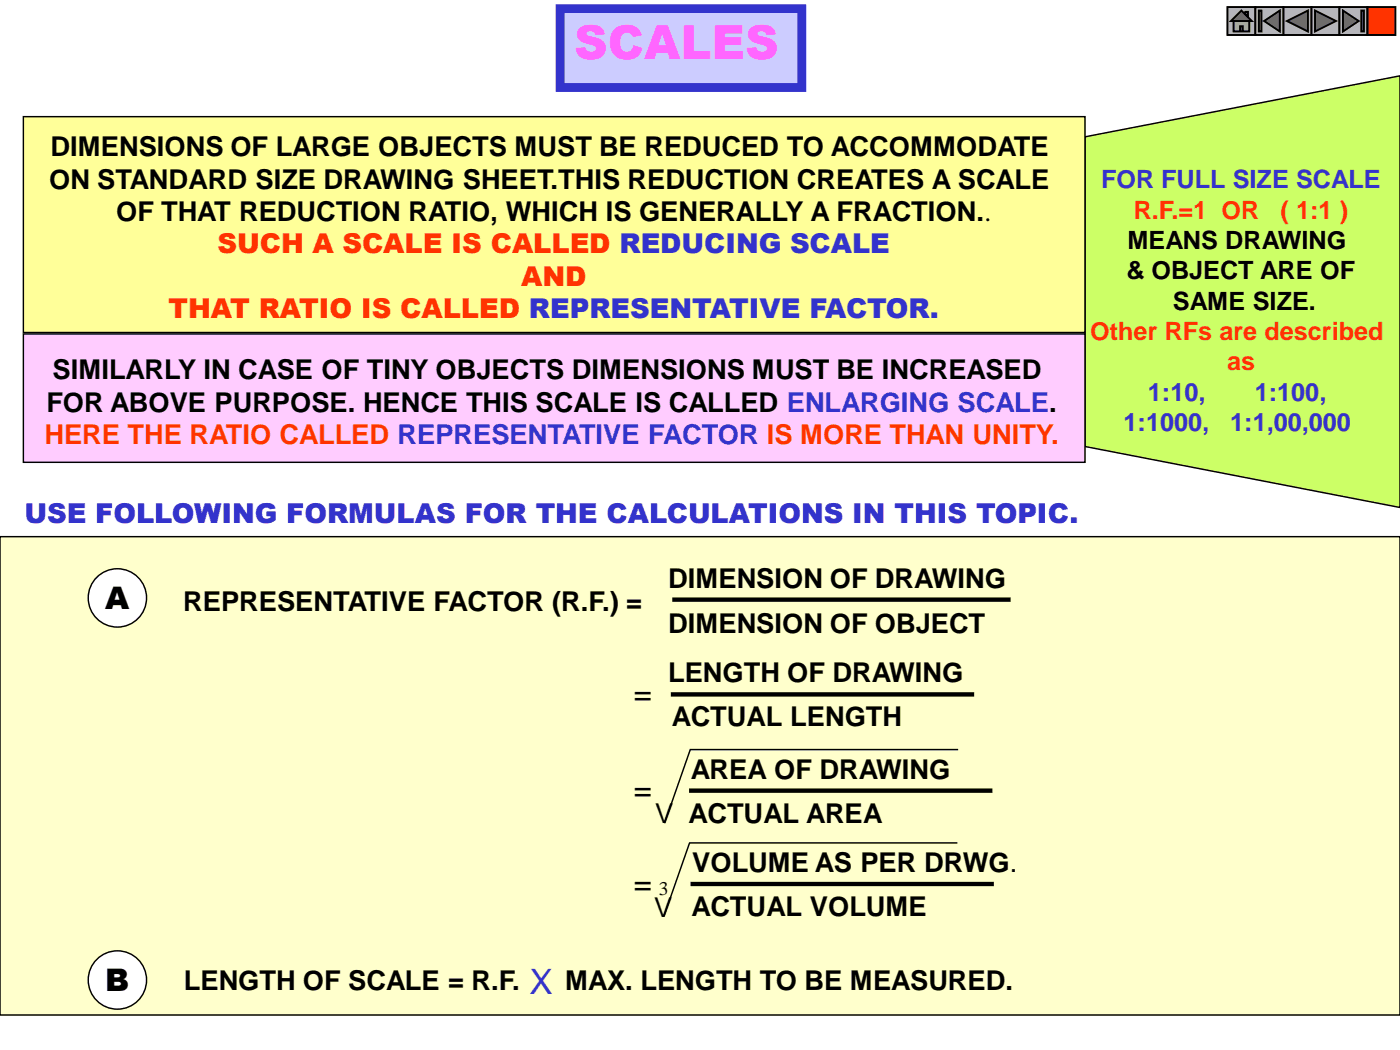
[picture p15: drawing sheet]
<svg xmlns="http://www.w3.org/2000/svg" width="254mm" height="190mm" viewBox="0 0 254 190" stroke-linecap="round" stroke-linejoin="round" font-family="sans-serif">
<defs><g id="words">
<text font-size="8.5" fill="#f6f" x="104.2" y="10.8">SCALES</text>
<text font-size="6.3" fill="#33c" x="96.1" y="180.3">X</text>
<g font-size="5.6">
<text x="19.1" y="110.5">A</text>
<text x="115" y="127.7">=</text>
<text x="115" y="145.2">=</text>
<text x="115" y="162.1">=</text>
<text x="19.1" y="179.9">B</text>
</g>
<g font-size="5">
<text x="9.2" y="28.3">DIMENSIONS OF LARGE OBJECTS MUST BE REDUCED TO ACCOMMODATE</text>
<text x="8.9" y="34.2">ON STANDARD SIZE DRAWING SHEET.THIS REDUCTION CREATES A SCALE</text>
<text x="21.1" y="40.1">OF THAT REDUCTION RATIO, WHICH IS GENERALLY A FRACTION..</text>
<text x="9.6" y="68.8">SIMILARLY IN CASE OF TINY OBJECTS DIMENSIONS MUST BE INCREASED</text>
<text x="8.4" y="74.7">FOR ABOVE PURPOSE. HENCE THIS SCALE IS CALLED ENLARGING SCALE.</text>
<text x="121.2" y="106.6">DIMENSION OF DRAWING</text>
<text x="33.2" y="110.9">REPRESENTATIVE FACTOR (R.F.) =</text>
<text x="121.2" y="114.8">DIMENSION OF OBJECT</text>
<text x="121.2" y="123.8">LENGTH OF DRAWING</text>
<text x="121.9" y="131.8">ACTUAL LENGTH</text>
<text x="125.3" y="141.3">AREA OF DRAWING</text>
<text x="118.8" y="149.4">V ACTUAL AREA</text>
<text x="125.6" y="158.2">VOLUME AS PER DRWG.</text>
<text x="118.7" y="166.3">V ACTUAL VOLUME</text>
<text x="33.4" y="179.7">LENGTH OF SCALE = R.F.</text>
<text x="102.5" y="179.7">MAX. LENGTH TO BE MEASURED.</text>
</g>
<g font-size="5" fill="#f30">
<text x="39.5" y="45.9">SUCH A SCALE IS CALLED REDUCING SCALE</text>
<text x="94.6" y="51.8">AND</text>
<text x="30.6" y="57.7">THAT RATIO IS CALLED REPRESENTATIVE FACTOR.</text>
<text x="8.1" y="80.6">HERE THE RATIO CALLED REPRESENTATIVE FACTOR IS MORE THAN UNITY.</text>
</g>
<text font-size="5" fill="#33c" x="4.4" y="94.8">USE FOLLOWING FORMULAS FOR THE CALCULATIONS IN THIS TOPIC.</text>
<g font-size="4.6" fill="#33c">
<text x="199.8" y="34.2">FOR FULL SIZE SCALE</text>
<text x="208.3" y="72.7">1:10,</text>
<text x="227.6" y="72.7">1:100,</text>
<text x="203.8" y="78.2">1:1000,</text>
<text x="223.2" y="78.2">1:1,00,000</text>
</g>
<g font-size="4.6" fill="#f30">
<text x="205.7" y="39.7">R.F.=1 OR</text>
<text x="232.3" y="39.7">( 1:1 )</text>
<text x="197.8" y="61.7">Other RFs are described</text>
<text x="222.6" y="67.2">as</text>
</g>
<g font-size="4.6">
<text x="204.5" y="45.2">MEANS DRAWING</text>
<text x="204.4" y="50.7">&amp; OBJECT ARE OF</text>
<text x="212.8" y="56.2">SAME SIZE.</text>
</g>
<text font-size="3.5" x="119.5" y="162.4">3</text>
</g></defs>
<path d="M196.8 24.8l57.2-11v78.3l-57.2-11.1z" fill-rule="evenodd" fill="#cf6"/>
<path d="M196.8 24.8l57.2-11v78.3l-57.2-11.1z" fill="none" stroke="#000" stroke-width=".26"/>
<path d="M0 97.4h254v86.7h-254z" fill-rule="evenodd" fill="#ffc"/>
<path d="M0 97.4h254v86.7h-254z" fill="none" stroke="#000" stroke-width=".26"/>
<path d="M101.6 1.6h43.9v14.3h-43.9z" fill-rule="evenodd" fill="#ccf"/>
<path d="M101.6 1.6h43.9v14.3h-43.9z" fill="none" stroke="#33c" stroke-width="1.6" stroke-linecap="butt"/>
<path d="M4.2 21.2h192.6v39.1h-192.6z" fill-rule="evenodd" fill="#ff9"/>
<path d="M4.2 21.2h192.6v39.1h-192.6z" fill="none" stroke="#000" stroke-width=".26"/>
<path d="M4.2 60.6h192.6v23.3h-192.6z" fill-rule="evenodd" fill="#fcf"/>
<path d="M4.2 60.6h192.6v23.3h-192.6z" fill="none" stroke="#000" stroke-width=".26"/>
<circle cx="21.3" cy="108.5" r="5.3" fill="#fff"/>
<circle cx="21.3" cy="108.5" r="5.3" fill="none" stroke="#000" stroke-width=".26"/>
<circle cx="21.3" cy="177.8" r="5.3" fill="#fff"/>
<g fill="none" stroke="#000" stroke-width=".26">
<path d="M125.1 136h48.7M125.2 136l-4.6 13.4M125 152.9h48.7M125.1 152.9l-4.7 13.4"/>
<circle cx="21.3" cy="177.8" r="5.3"/>
</g>
<path d="M122 108.8h61.4M121.7 126h55M125 143.4h55.1M125.3 160.4h55" fill="none" stroke="#000" stroke-width=".79" stroke-linecap="butt"/>
<path d="M222.7 1.3h5.1v5h-5.1zM225.2 1.9l-1.9 1.9h.5v1.9h2.9v-1.9h.4l-.7-.7v-.9h-.5v.4z" fill-rule="evenodd" fill="#c0c0c0"/>
<path d="M225.9 2.2v.4l.5 .5v-.9zM223.8 3.8v1.9h1.2v-.9h.5v.9h1.2v-1.9z" fill-rule="evenodd" fill="#9a9a9a"/>
<path d="M225.2 1.9l-1.9 1.9h3.8zM225 4.8h.5v.9h-.5z" fill-rule="evenodd" fill="#737373"/>
<path d="M222.7 1.3h5.1v5h-5.1zM223.8 3.8h2.9M225 5.7v-.9h.5v.9M225.2 1.9l.7 .7v-.4h.5v.9l.7 .7h-.4v1.9h-2.9v-1.9h-.5zM225.9 2.6l.5 .5" fill="none" stroke="#000" stroke-width=".35"/>
<path d="M232.8 1.3h5.1v5h-5.1zM233.5 3.8l3.8-1.9v3.8z" fill-rule="evenodd" fill="#c0c0c0"/>
<path d="M233.5 3.8l3.8-1.9v3.8z" fill="#737373"/>
<path d="M232.8 1.3h5.1v5h-5.1zM233.5 3.8l3.8-1.9v3.8z" fill="none" stroke="#000" stroke-width=".35"/>
<path d="M237.9 1.3h5.1v5h-5.1zM238.6 1.9v3.8l3.8-1.9z" fill-rule="evenodd" fill="#c0c0c0"/>
<path d="M238.6 1.9l3.8 1.9-3.8 1.9z" fill="#737373"/>
<path d="M237.9 1.3h5.1v5h-5.1zM238.6 1.9l3.8 1.9-3.8 1.9z" fill="none" stroke="#000" stroke-width=".35"/>
<path d="M227.8 1.3h5v5h-5zM229.3 3.8l2.9-1.9v3.8zM228.4 1.9v3.8h.5v-3.8z" fill-rule="evenodd" fill="#c0c0c0"/>
<path d="M229.3 3.8l2.9-1.9v3.8zM228.4 1.9v3.8h.5v-3.8z" fill-rule="evenodd" fill="#737373"/>
<path d="M227.8 1.3h5v5h-5zM228.4 1.9h.5v3.8h-.5zM229.3 3.8l2.9-1.9v3.8z" fill="none" stroke="#000" stroke-width=".35"/>
<path d="M243 1.3h5.1v5h-5.1zM243.7 1.9v3.8l2.8-1.9zM247 1.9h.5v3.8h-.5z" fill-rule="evenodd" fill="#c0c0c0"/>
<path d="M243.7 1.9v3.8l2.8-1.9zM247 1.9h.5v3.8h-.5z" fill-rule="evenodd" fill="#737373"/>
<path d="M243 1.3h5.1v5h-5.1zM243.7 1.9l2.8 1.9-2.8 1.9zM247 1.9h.5v3.8h-.5z" fill="none" stroke="#000" stroke-width=".35"/>
<path d="M248.1 1.3h5.1v5h-5.1z" fill-rule="evenodd" fill="#f00"/>
<path d="M248.1 1.3h5.1v5h-5.1z" fill="none" stroke="#000" stroke-width=".35"/>
<use href="#words"/>
</svg>
